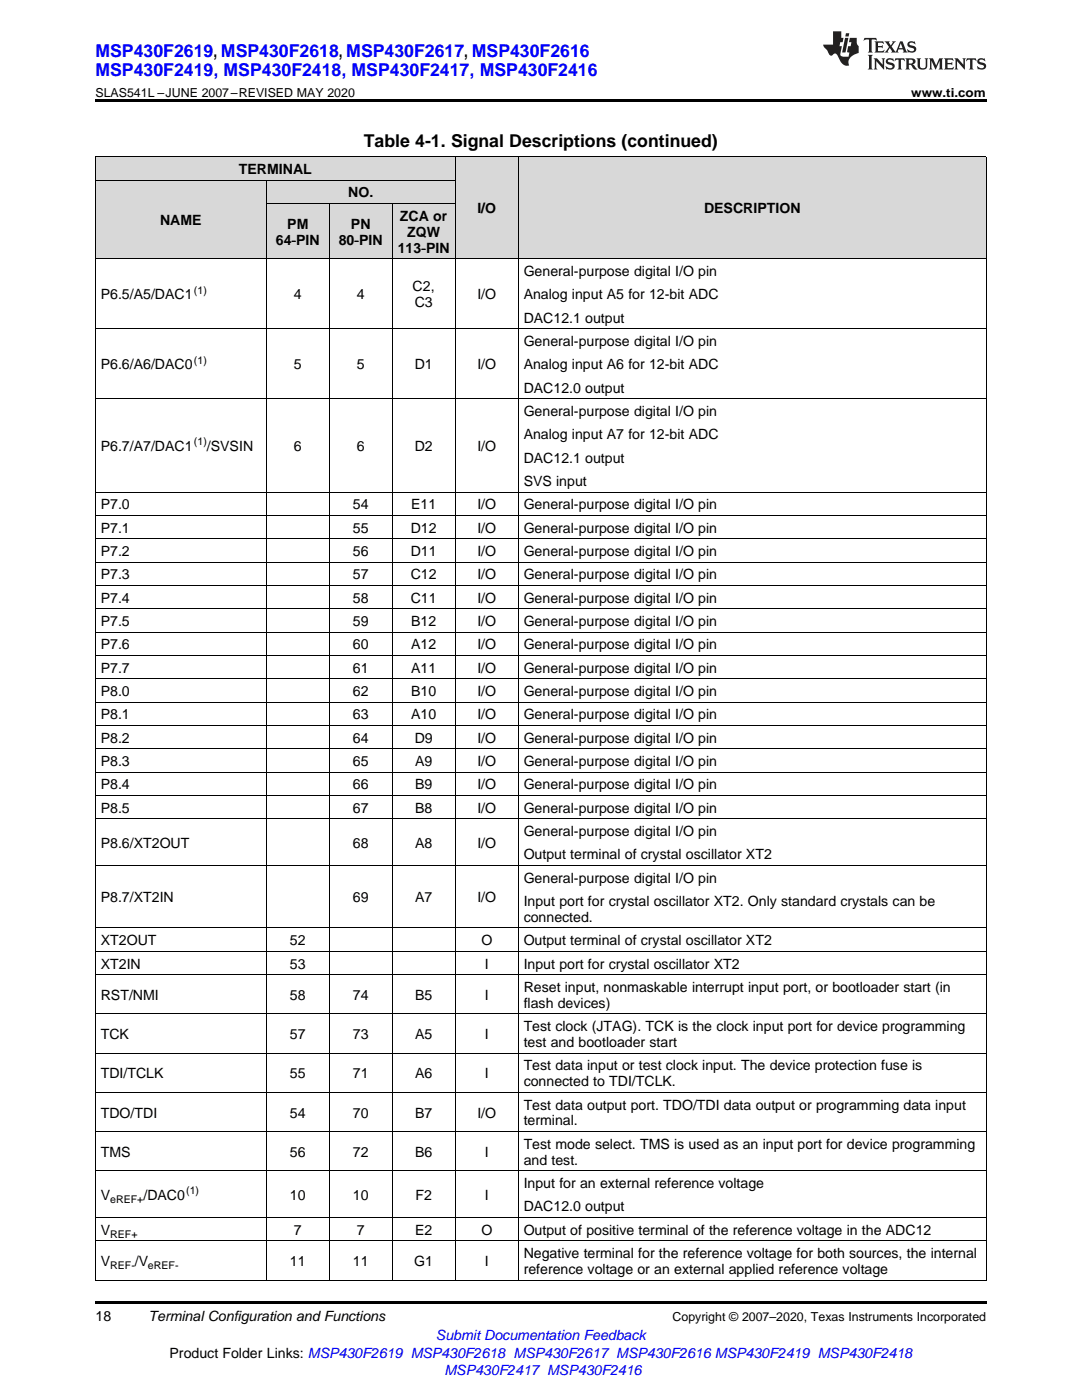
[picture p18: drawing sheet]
<svg xmlns="http://www.w3.org/2000/svg" width="216mm" height="279mm" viewBox="0 0 216 279" stroke-linecap="round" stroke-linejoin="round" font-family="sans-serif">
<defs><g id="words">
<g font-size="3.5" fill="#00f">
<text x="19" y="11.3">MSP430F2619, MSP430F2618, MSP430F2617, MSP430F2616</text>
<text x="19" y="15.2">MSP430F2419, MSP430F2418, MSP430F2417, MSP430F2416</text>
</g>
<text font-size="3.5" x="72.6" y="29.3">Table 4-1. Signal Descriptions (continued)</text>
<g font-size="2.8">
<text x="47.7" y="34.7">TERMINAL</text>
<text x="69.5" y="39.4">NO.</text>
<text x="31.9" y="44.9">NAME</text>
<text x="57.3" y="45.6">PM</text>
<text x="70" y="45.6">PN</text>
<text x="79.8" y="44.1">ZCA or</text>
<text x="81.2" y="47.2">ZQW</text>
<text x="95.2" y="42.6">I/O</text>
<text x="140.5" y="42.6">DESCRIPTION</text>
<text x="55" y="48.8">64‑PIN</text>
<text x="67.6" y="48.8">80‑PIN</text>
<text x="79.4" y="50.4">113‑PIN</text>
<text x="20.1" y="59.7">P6.5/A5/DAC1</text>
<text x="58.6" y="59.7">4</text>
<text x="71.2" y="59.7">4</text>
<text x="82.3" y="58.1">C2,</text>
<text x="95.2" y="59.7">I/O</text>
<text x="104.5" y="55.1">General-purpose digital I/O pin</text>
<text x="104.5" y="59.7">Analog input A5 for 12-bit ADC</text>
<text x="82.8" y="61.3">C3</text>
<text x="104.5" y="64.4">DAC12.1 output</text>
<text x="104.5" y="69">General-purpose digital I/O pin</text>
<text x="20.1" y="73.7">P6.6/A6/DAC0</text>
<text x="58.6" y="73.7">5</text>
<text x="71.2" y="73.7">5</text>
<text x="82.8" y="73.7">D1</text>
<text x="95.2" y="73.7">I/O</text>
<text x="104.5" y="73.7">Analog input A6 for 12-bit ADC</text>
<text x="104.5" y="78.4">DAC12.0 output</text>
<text x="104.5" y="83">General-purpose digital I/O pin</text>
<text x="20.1" y="90">P6.7/A7/DAC1</text>
<text x="41.3" y="90">/SVSIN</text>
<text x="58.6" y="90">6</text>
<text x="71.2" y="90">6</text>
<text x="82.8" y="90">D2</text>
<text x="95.2" y="90">I/O</text>
<text x="104.5" y="87.7">Analog input A7 for 12-bit ADC</text>
<text x="104.5" y="92.3">DAC12.1 output</text>
<text x="20.1" y="101.6">P7.0</text>
<text x="70.4" y="101.6">54</text>
<text x="82.1" y="101.6">E11</text>
<text x="95.2" y="101.6">I/O</text>
<text x="104.5" y="97">SVS input</text>
<text x="104.5" y="101.6">General-purpose digital I/O pin</text>
<text x="20.1" y="106.3">P7.1</text>
<text x="70.4" y="106.3">55</text>
<text x="82" y="106.3">D12</text>
<text x="95.2" y="106.3">I/O</text>
<text x="104.5" y="106.3">General-purpose digital I/O pin</text>
<text x="20.1" y="110.9">P7.2</text>
<text x="70.4" y="110.9">56</text>
<text x="82" y="110.9">D11</text>
<text x="95.2" y="110.9">I/O</text>
<text x="104.5" y="110.9">General-purpose digital I/O pin</text>
<text x="20.1" y="115.6">P7.3</text>
<text x="70.4" y="115.6">57</text>
<text x="82" y="115.6">C12</text>
<text x="95.2" y="115.6">I/O</text>
<text x="104.5" y="115.6">General-purpose digital I/O pin</text>
<text x="20.1" y="120.3">P7.4</text>
<text x="20.1" y="124.9">P7.5</text>
<text x="70.4" y="120.3">58</text>
<text x="70.4" y="124.9">59</text>
<text x="82" y="120.3">C11</text>
<text x="82.1" y="124.9">B12</text>
<text x="95.2" y="120.3">I/O</text>
<text x="95.2" y="124.9">I/O</text>
<text x="104.5" y="120.3">General-purpose digital I/O pin</text>
<text x="104.5" y="124.9">General-purpose digital I/O pin</text>
<text x="20.1" y="129.6">P7.6</text>
<text x="70.4" y="129.6">60</text>
<text x="82.1" y="129.6">A12</text>
<text x="95.2" y="129.6">I/O</text>
<text x="104.5" y="129.6">General-purpose digital I/O pin</text>
<text x="20.1" y="134.2">P7.7</text>
<text x="70.4" y="134.2">61</text>
<text x="82.1" y="134.2">A11</text>
<text x="95.2" y="134.2">I/O</text>
<text x="104.5" y="134.2">General-purpose digital I/O pin</text>
<text x="20.1" y="138.9">P8.0</text>
<text x="20.1" y="143.5">P8.1</text>
<text x="70.4" y="138.9">62</text>
<text x="70.4" y="143.5">63</text>
<text x="82.1" y="138.9">B10</text>
<text x="82.1" y="143.5">A10</text>
<text x="95.2" y="138.9">I/O</text>
<text x="95.2" y="143.5">I/O</text>
<text x="104.5" y="138.9">General-purpose digital I/O pin</text>
<text x="104.5" y="143.5">General-purpose digital I/O pin</text>
<text x="20.1" y="148.2">P8.2</text>
<text x="70.4" y="148.2">64</text>
<text x="82.8" y="148.2">D9</text>
<text x="95.2" y="148.2">I/O</text>
<text x="104.5" y="148.2">General-purpose digital I/O pin</text>
<text x="20.1" y="152.9">P8.3</text>
<text x="70.4" y="152.9">65</text>
<text x="82.8" y="152.9">A9</text>
<text x="95.2" y="152.9">I/O</text>
<text x="104.5" y="152.9">General-purpose digital I/O pin</text>
<text x="20.1" y="157.5">P8.4</text>
<text x="70.4" y="157.5">66</text>
<text x="82.8" y="157.5">B9</text>
<text x="95.2" y="157.5">I/O</text>
<text x="104.5" y="157.5">General-purpose digital I/O pin</text>
<text x="20.1" y="162.2">P8.5</text>
<text x="70.4" y="162.2">67</text>
<text x="82.8" y="162.2">B8</text>
<text x="95.2" y="162.2">I/O</text>
<text x="104.5" y="162.2">General-purpose digital I/O pin</text>
<text x="104.5" y="166.8">General-purpose digital I/O pin</text>
<text x="20.1" y="169.2">P8.6/XT2OUT</text>
<text x="70.4" y="169.2">68</text>
<text x="82.8" y="169.2">A8</text>
<text x="95.2" y="169.2">I/O</text>
<text x="104.5" y="171.5">Output terminal of crystal oscillator XT2</text>
<text x="104.5" y="176.1">General-purpose digital I/O pin</text>
<text x="20.1" y="180.1">P8.7/XT2IN</text>
<text x="70.4" y="180.1">69</text>
<text x="82.8" y="180.1">A7</text>
<text x="95.2" y="180.1">I/O</text>
<text x="104.5" y="180.8">Input port for crystal oscillator XT2. Only standard crystals can be</text>
<text x="104.5" y="184">connected.</text>
<text x="20.1" y="188.6">XT2OUT</text>
<text x="57.9" y="188.6">52</text>
<text x="96.1" y="188.6">O</text>
<text x="104.5" y="188.6">Output terminal of crystal oscillator XT2</text>
<text x="20.1" y="193.3">XT2IN</text>
<text x="57.9" y="193.3">53</text>
<text x="96.8" y="193.3">I</text>
<text x="104.5" y="193.3">Input port for crystal oscillator XT2</text>
<text x="104.5" y="197.9">Reset input, nonmaskable interrupt input port, or bootloader start (in</text>
<text x="20.1" y="199.5">RST/NMI</text>
<text x="57.9" y="199.5">58</text>
<text x="70.4" y="199.5">74</text>
<text x="82.8" y="199.5">B5</text>
<text x="96.8" y="199.5">I</text>
<text x="104.5" y="201.1">flash devices)</text>
<text x="20.1" y="207.4">TCK</text>
<text x="57.9" y="207.4">57</text>
<text x="70.4" y="207.4">73</text>
<text x="82.8" y="207.4">A5</text>
<text x="96.8" y="207.4">I</text>
<text x="104.5" y="205.8">Test clock (JTAG). TCK is the clock input port for device programming</text>
<text x="104.5" y="209">test and bootloader start</text>
<text x="20.1" y="215.2">TDI/TCLK</text>
<text x="57.9" y="215.2">55</text>
<text x="70.4" y="215.2">71</text>
<text x="82.8" y="215.2">A6</text>
<text x="96.8" y="215.2">I</text>
<text x="104.5" y="213.6">Test data input or test clock input. The device protection fuse is</text>
<text x="104.5" y="216.8">connected to TDI/TCLK.</text>
<text x="104.5" y="221.4">Test data output port. TDO/TDI data output or programming data input</text>
<text x="20.1" y="223">TDO/TDI</text>
<text x="57.9" y="223">54</text>
<text x="70.4" y="223">70</text>
<text x="82.8" y="223">B7</text>
<text x="95.2" y="223">I/O</text>
<text x="104.5" y="224.6">terminal.</text>
<text x="20.1" y="230.9">TMS</text>
<text x="57.9" y="230.9">56</text>
<text x="70.4" y="230.9">72</text>
<text x="82.8" y="230.9">B6</text>
<text x="96.8" y="230.9">I</text>
<text x="104.5" y="229.3">Test mode select. TMS is used as an input port for device programming</text>
<text x="104.5" y="232.4">and test.</text>
<text x="20.1" y="239.4">V</text>
<text x="28.6" y="239.4">/DAC0</text>
<text x="57.9" y="239.4">10</text>
<text x="70.4" y="239.4">10</text>
<text x="82.9" y="239.4">F2</text>
<text x="96.8" y="239.4">I</text>
<text x="104.5" y="237.1">Input for an external reference voltage</text>
<text x="104.5" y="241.8">DAC12.0 output</text>
<text x="20.1" y="246.4">V</text>
<text x="58.6" y="246.4">7</text>
<text x="71.2" y="246.4">7</text>
<text x="82.8" y="246.4">E2</text>
<text x="96.1" y="246.4">O</text>
<text x="104.5" y="246.4">Output of positive terminal of the reference voltage in the ADC12</text>
<text x="104.5" y="251.1">Negative terminal for the reference voltage for both sources, the internal</text>
<text x="20.1" y="252.7">V</text>
<text x="26.9" y="252.7">/V</text>
<text x="57.9" y="252.7">11</text>
<text x="70.4" y="252.7">11</text>
<text x="82.7" y="252.7">G1</text>
<text x="96.8" y="252.7">I</text>
<text x="104.5" y="254.2">reference voltage or an external applied reference voltage</text>
<text x="19" y="263.6">18</text>
<text x="29.6" y="263.6">Terminal Configuration and Functions</text>
<text x="33.8" y="270.9">Product Folder Links: MSP430F2619 MSP430F2618 MSP430F2617 MSP430F2616 MSP430F2419 MSP430F2418</text>
</g>
<g font-size="2.8" fill="#00f">
<text x="87" y="267.4">Submit Documentation Feedback</text>
<text x="88.7" y="274.5">MSP430F2417 MSP430F2416</text>
</g>
<g font-size="2.5">
<text x="19" y="19.3">SLAS541L –JUNE 2007–REVISED MAY 2020</text>
<text x="181.8" y="19.3">www.ti.com</text>
<text x="134.2" y="263.6">Copyright © 2007–2020, Texas Instruments Incorporated</text>
</g>
<g font-size="2.1">
<text x="38.7" y="58.6">(1)</text>
<text x="38.7" y="72.6">(1)</text>
<text x="38.7" y="88.9">(1)</text>
<text x="22" y="240">eREF+</text>
<text x="37.1" y="238.3">(1)</text>
<text x="22" y="247">REF+</text>
<text x="22" y="253.2">REF-</text>
<text x="29.5" y="253.2">eREF-</text>
</g>
</g></defs>
<g fill="#d8d8d8">
<path d="M90.9 31.4h12.5v20.3h-12.5z"/>
<path d="M103.4 31.4h93.4v20.3h-93.4z"/>
<path d="M19 36h34.2v15.7h-34.2z"/>
<path d="M53.2 40.7h12.5v11h-12.5z"/>
<path d="M65.7 40.7h12.6v11h-12.6z"/>
<path d="M78.3 40.7h12.6v11h-12.6z"/>
<path d="M53.2 36h12.5v4.7h-12.5z"/>
<path d="M65.7 36h12.6v4.7h-12.6z"/>
<path d="M78.3 36h12.6v4.7h-12.6z"/>
<path d="M19 31.4h34.2v4.6h-34.2z"/>
<path d="M53.2 31.4h12.5v4.6h-12.5z"/>
<path d="M65.7 31.4h12.6v4.6h-12.6z"/>
<path d="M78.3 31.4h12.6v4.6h-12.6z"/>
</g>
<path d="M19 19.9h177.8v.5h-177.8zM19 259.7h177.8v.5h-177.8z" fill="#000"/>
<g fill="none" stroke="#000" stroke-width=".2">
<path d="M19 36h71.9M19 31.3h177.8M19.1 31.4v224.1M53.1 36v219.5M90.8 31.4v224.1M103.4 31.4v224.1M196.8 31.4v224.1M19 51.6h177.8M53.2 40.6h37.7M65.7 40.7v214.8M78.2 40.7v214.8M19 79.6h177.8"/>
<path d="M19 65.6h177.8M19 98.2h177.8M19 116.8h177.8M19 112.2h177.8M19 107.5h177.8M19 102.9h177.8M19 135.4h177.8M19 130.8h177.8M19 126.1h177.8M19 121.5h177.8M19 158.7h177.8M19 154.1h177.8"/>
<path d="M19 149.4h177.8M19 144.8h177.8M19 140.1h177.8M19 172.7h177.8M19 163.4h177.8M19 194.5h177.8M19 189.8h177.8M19 185.2h177.8M19 218h177.8M19 210.2h177.8M19 202.3h177.8M19 233.7h177.8"/>
<path d="M19 225.8h177.8M19 255.5h177.8M19 247.6h177.8M19 243h177.8"/>
</g>
<g fill="#231f20">
<path d="M172.5 7.6l-.1 .5 .4-.2h.6v.1v2.1l-.2 .4h.9l-.2-.4v-2.1l.1-.1h.5l.5 .2-.2-.5zM174.5 8.3l.2 .3v1.5l-.2 .4h1.8l.2-.6a1.04 1.04 0 0 1-1.3 .2v-.7h.6l.3 .2v-.6l-.3 .2h-.6v-.6l.8-.1 .4 .3-.2-.5zM176.5 8.3l.9 1.1-.9 1.1h.8l-.2-.2 .4-.7 .5 .7-.2 .2h1.5l-.2-.2 .2-.4h.9l.1 .4-.2 .2h1l-.3-.3-.7-1.9h-.5l-.9 2-.8-1 .9-1h-.8l.1 .3-.4 .5-.3-.6 .1-.2zM179.7 8.6l.4 1h-.7zM181.3 8.4a.63 .63 0 0 0-.2 .7 .63 .63 0 0 0 .6 .4l.6 .2 .1 .2a.75 .75 0 0 1-.7 .4 .75 .75 0 0 1-.6-.5l.1 .7 .1-.1a1.11 1.11 0 0 0 1.5-.6 1.13 1.13 0 0 0-1.2-.8l-.1-.4a1.04 1.04 0 0 1 1.2 .2l-.2-.5-.2 .1-.4-.2zM173.2 10.9l.2 .4v2.2l-.2 .4h1l-.3-.4v-2.2l.3-.4zM174.3 11.6l.3 .4v1.5l-.3 .4h.8l-.2-.4v-1.3l1.5 1.7v-1.9l.2-.4h-.7l.2 .4v.9l-1.1-1.3zM177 11.8a.62 .62 0 0 0-.2 .7 .62 .62 0 0 0 .6 .4l.6 .1 .1 .3a.76 .76 0 0 1-.7 .3 .76 .76 0 0 1-.7-.4l.2 .7 .1-.1a1.11 1.11 0 0 0 1.5-.6 1.13 1.13 0 0 0-1.2-.8l-.1-.4a1.04 1.04 0 0 1 1.2 .2l-.2-.6-.2 .1-.5-.1zM178.7 11.6l-.2 .6a.61 .61 0 0 1 .8-.3v1.6l-.2 .4h.9l-.2-.4v-1.6a.63 .63 0 0 1 .7 .3l-.1-.6zM180.6 11.6l.3 .4v1.5l-.3 .4h1l-.2-.2-.1-.8 .6 .2a.76 .76 0 0 0 1.2 .7l-1-1a.58 .58 0 0 0 .6-.5 .58 .58 0 0 0-.5-.6zM181.4 11.9h.1a.45 .45 0 0 1 .5 .1 .45 .45 0 0 1 .1 .5l-.8 .2zM182.9 11.6l.2 .2a2.17 2.17 0 0 0 .3 1.9 .99 .99 0 0 0 1.6-.6v-1.1l.2-.4h-.7l.2 .2a1.92 1.92 0 0 1-.2 1.8 .6 .6 0 0 1-.9-.5v-1.1l.2-.4zM185.4 11.6l.2 .4v1.5l-.2 .4h.7l-.2-.4v-1.4l.8 1.8 .8-1.8v1.4l-.2 .4h.9l-.2-.4v-1.5l.2-.4h-.8l-.6 1.5-.6-1.5zM188.4 11.6l.2 .4v1.5l-.2 .4h1.8l.1-.6a1.04 1.04 0 0 1-1.2 .1v-.6h.5l.4 .2v-.6l-.4 .2h-.5v-.7h.8l.3 .3-.1-.6zM190.5 11.6l.2 .4v1.5l-.2 .4h.7l-.2-.4v-1.3l1.5 1.7v-1.9l.2-.4h-.7l.2 .4v.9l-1.1-1.3zM192.9 11.6l-.1 .6a.61 .61 0 0 1 .7-.3l.1 1.6-.3 .4h1l-.3-.4 .1-1.6a.63 .63 0 0 1 .7 .3l-.1-.6zM195.2 11.8a.62 .62 0 0 0-.2 .7 .62 .62 0 0 0 .6 .4l.6 .1 .1 .3a.76 .76 0 0 1-.7 .3 .76 .76 0 0 1-.6-.4l.1 .7 .1-.1a1.11 1.11 0 0 0 1.6-.6 1.13 1.13 0 0 0-1.3-.8l-.1-.4a1.04 1.04 0 0 1 1.2 .2l-.1-.6-.2 .1-.5-.1z"/>
<path d="M166.2 6.3v2.6h-1.9v.4l.8 .9a.91 .91 0 0 0 1 .8 .56 .56 0 0 1 .5-.3 .56 .56 0 0 1 .5 .3l.4 .8a1.53 1.53 0 0 0 1.9 1.2 1.54 1.54 0 0 1 1-2.1l.9-.3v-1.4a1.52 1.52 0 0 1-.4-1.6h-1.3l-.2 .8h.5l-.2 .8h-.5l-.1 1v.2l.4 .1-.2 .8a1.93 1.93 0 0 1-1.6-.3l.3-1.8h-.5l.2-.8h.4l.2-.8h-.4v-1.3zM168.6 7.6l-.6 2.9h.7l.6-2.9zM168.8 6.6l-.1 .7h.6l.2-.7z"/>
</g>
<use href="#words"/>
</svg>
